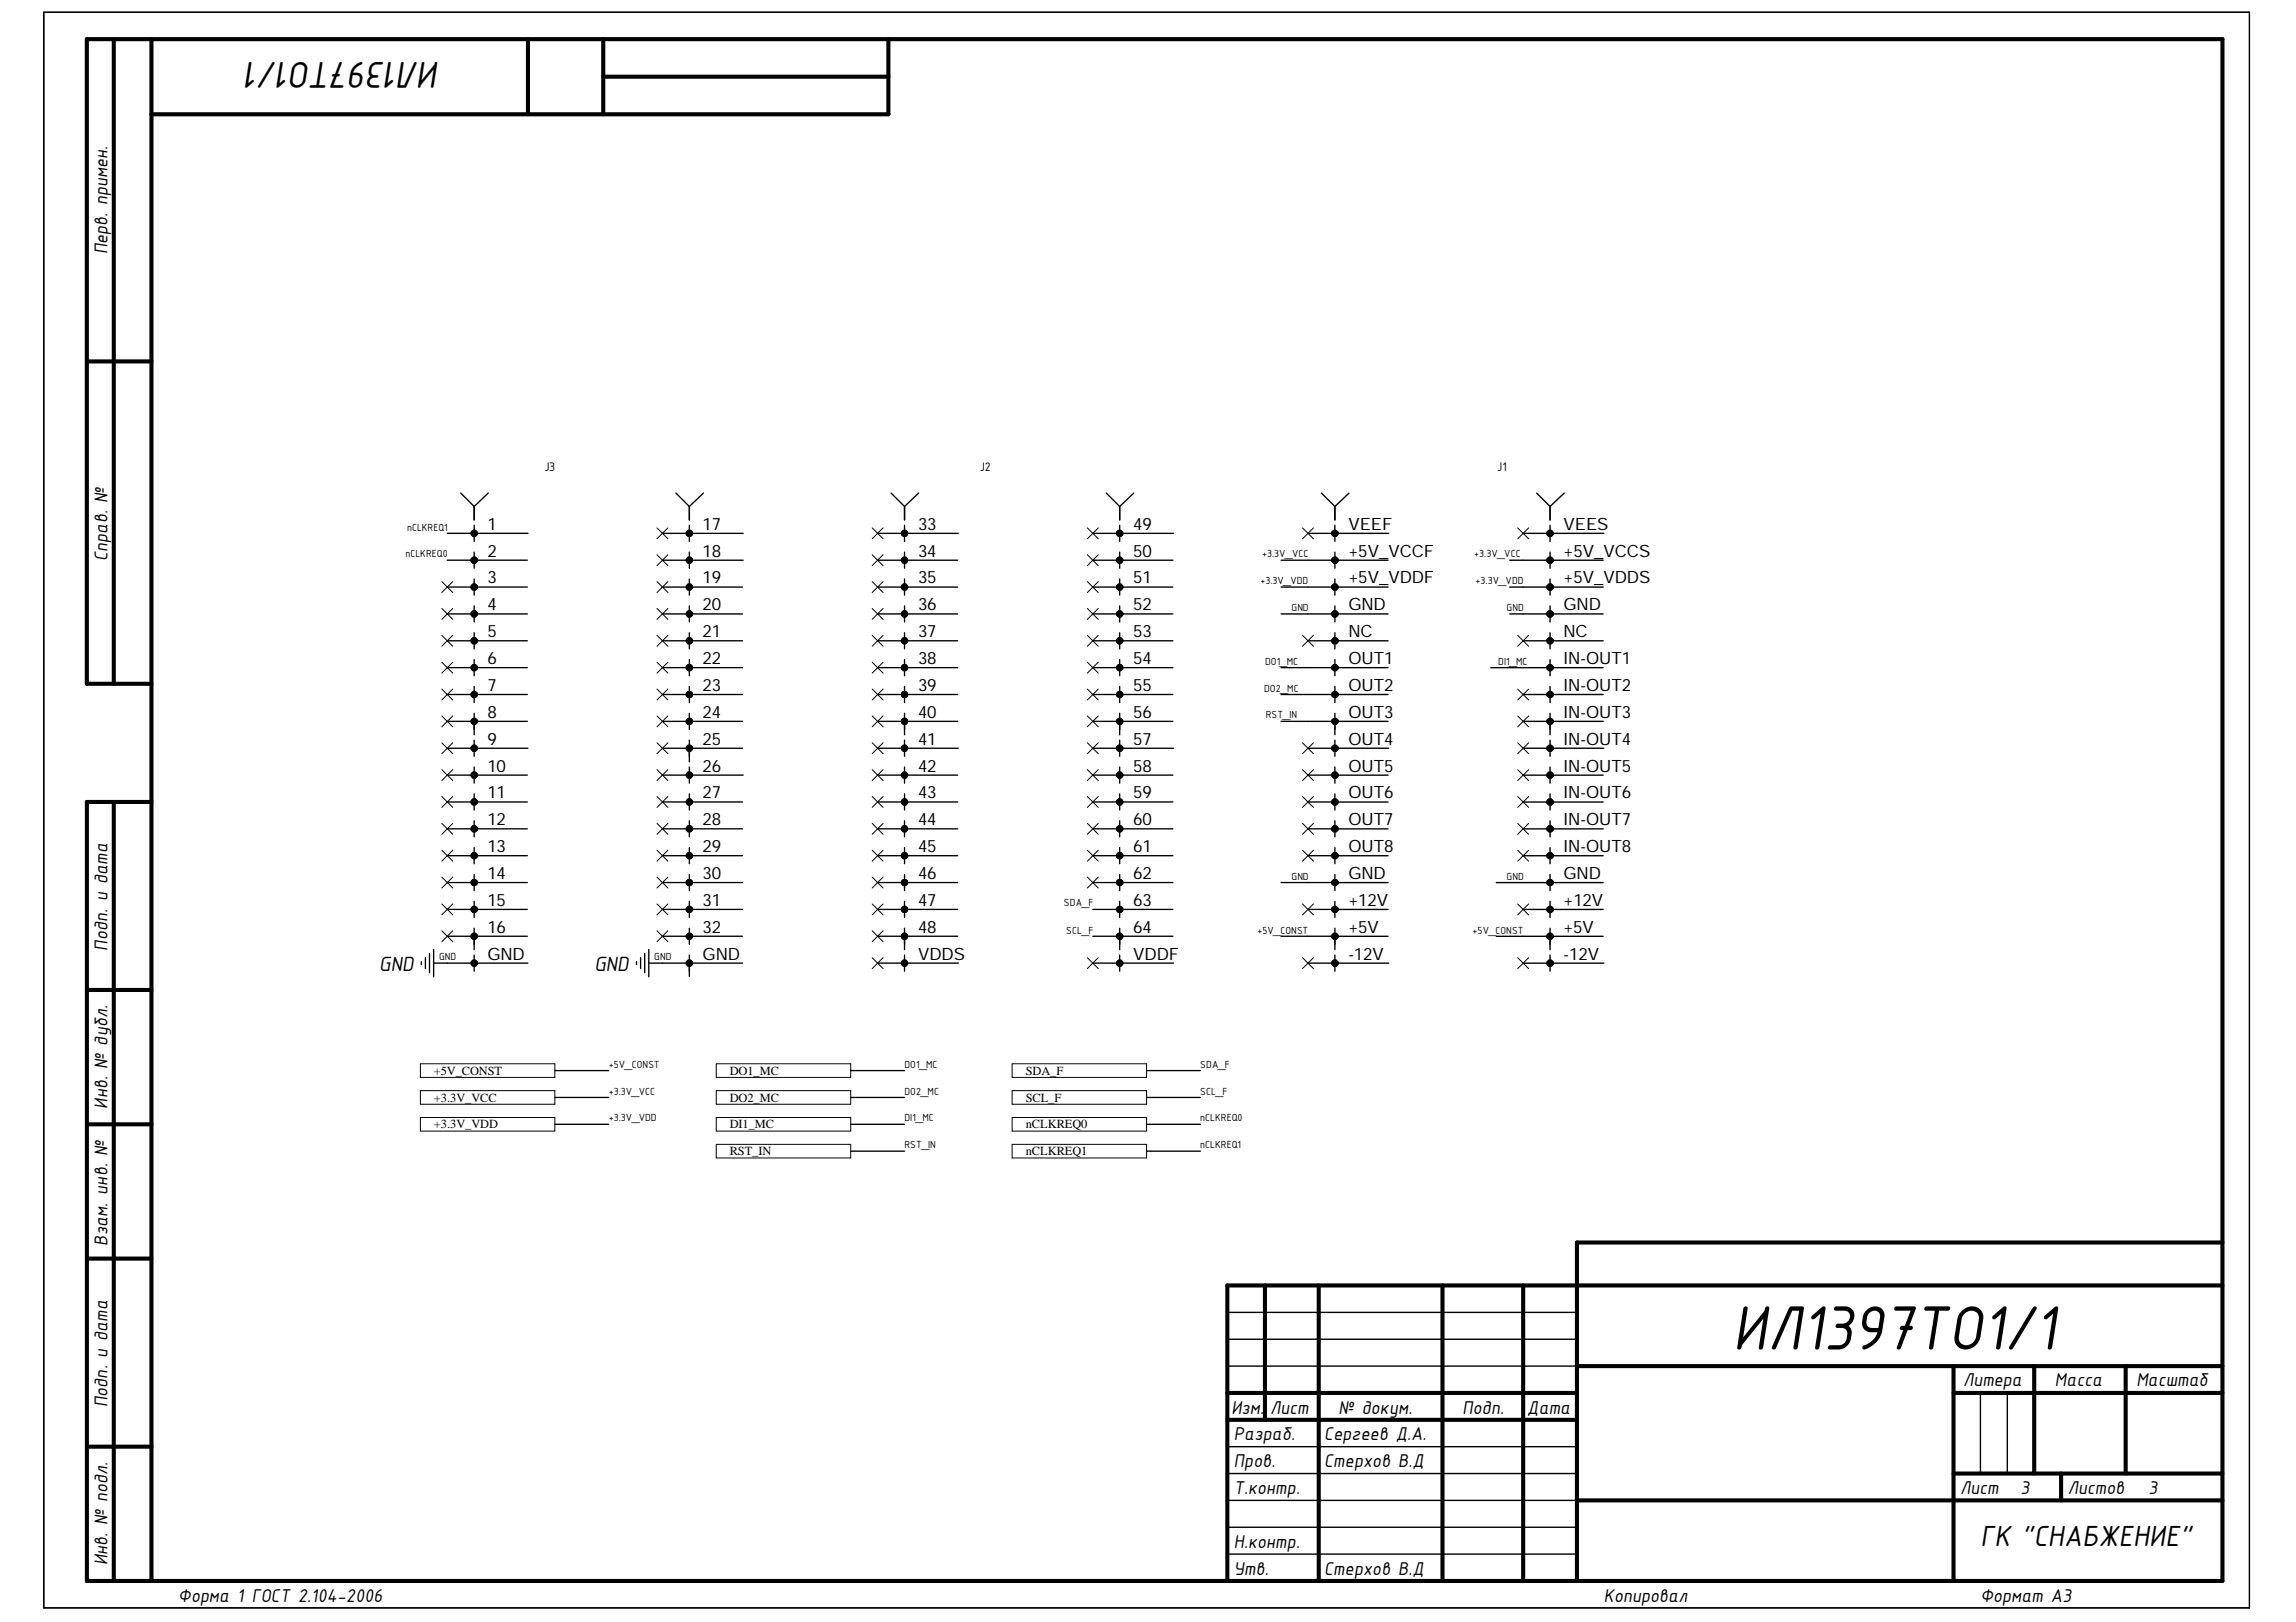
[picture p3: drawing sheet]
<svg xmlns="http://www.w3.org/2000/svg" width="297mm" height="210mm" viewBox="0 0 297 210" stroke-linecap="round" stroke-linejoin="round" font-family="sans-serif">
<defs><g id="words">
<text font-size="8.8" x="224.1" y="174.6">ИЛ1397ТО1/1</text>
<text font-size="5.3" x="56.9" y="8.1" transform="rotate(-180 56.9 8.1)">ИЛ1397ТО1/1</text>
<text font-size="4.1" x="256.2" y="200.1">ГК &quot;СНАБЖЕНИЕ&quot;</text>
<g font-size="2.9">
<text x="49.1" y="125.7">GND</text>
<text x="76.9" y="125.7">GND</text>
</g>
<g font-size="2.6">
<text x="13.9" y="32.9" transform="rotate(-90 13.9 32.9)">Перв. примен.</text>
<text x="13.9" y="72.6" transform="rotate(-90 13.9 72.6)">Справ. №</text>
<text x="13.9" y="123" transform="rotate(-90 13.9 123)">Подп. и дата</text>
<text x="13.9" y="143.5" transform="rotate(-90 13.9 143.5)">Инв. № дубл.</text>
<text x="13.9" y="161.2" transform="rotate(-90 13.9 161.2)">Взам. инв. №</text>
<text x="254" y="179.4">Литера</text>
<text x="265.9" y="179.4">Масса</text>
<text x="276.4" y="179.4">Масштаб</text>
<text x="13.9" y="182.1" transform="rotate(-90 13.9 182.1)">Подп. и дата</text>
<text x="159.3" y="182.9">Изм.</text>
<text x="164.3" y="182.9">Лист</text>
<text x="173.2" y="182.9">№ докум.</text>
<text x="189.2" y="182.9">Подп.</text>
<text x="197.6" y="182.9">Дата</text>
<text x="159.6" y="186.4">Разраб.</text>
<text x="159.6" y="189.9">Пров.</text>
<text x="171.3" y="186.4">Сергеев Д.А.</text>
<text x="171.3" y="189.9">Стерхов В.Д</text>
<text x="159.6" y="193.4">Т.контр.</text>
<text x="253.6" y="193.4">Лист</text>
<text x="261.4" y="193.4">3</text>
<text x="267.5" y="193.4">Листов</text>
<text x="278" y="193.4">3</text>
<text x="13.9" y="202.5" transform="rotate(-90 13.9 202.5)">Инв. № подл.</text>
<text x="159.6" y="200.3">Н.контр.</text>
<text x="159.6" y="203.8">Утв.</text>
<text x="171.3" y="203.8">Стерхов В.Д</text>
<text x="23.1" y="207.3">Форма 1 ГОСТ 2.104-2006</text>
<text x="207.5" y="207.3">Копировал</text>
<text x="256.2" y="207.3">Формат А3</text>
</g>
<g font-size="2.2">
<text x="63.1" y="68.6">1</text>
<text x="90.9" y="68.6">17</text>
<text x="118.8" y="68.6">33</text>
<text x="146.6" y="68.6">49</text>
<text x="174.4" y="68.6">VEEF</text>
<text x="202.3" y="68.6">VEES</text>
<text x="63.1" y="75.5">3</text>
<text x="63.1" y="72">2</text>
<text x="90.9" y="75.5">19</text>
<text x="90.9" y="72">18</text>
<text x="118.8" y="75.5">35</text>
<text x="118.8" y="72">34</text>
<text x="146.6" y="75.5">51</text>
<text x="146.6" y="72">50</text>
<text x="174.4" y="75.5">+5V_VDDF</text>
<text x="174.4" y="72">+5V_VCCF</text>
<text x="202.3" y="75.5">+5V_VDDS</text>
<text x="202.3" y="72">+5V_VCCS</text>
<text x="63.1" y="79">4</text>
<text x="63.1" y="82.5">5</text>
<text x="90.9" y="79">20</text>
<text x="90.9" y="82.5">21</text>
<text x="118.8" y="79">36</text>
<text x="118.8" y="82.5">37</text>
<text x="146.6" y="79">52</text>
<text x="146.6" y="82.5">53</text>
<text x="174.4" y="79">GND</text>
<text x="174.4" y="82.5">NC</text>
<text x="202.3" y="79">GND</text>
<text x="202.3" y="82.5">NC</text>
<text x="63.1" y="85.9">6</text>
<text x="63.1" y="89.4">7</text>
<text x="90.9" y="89.4">23</text>
<text x="90.9" y="85.9">22</text>
<text x="118.8" y="85.9">38</text>
<text x="118.8" y="89.4">39</text>
<text x="146.6" y="85.9">54</text>
<text x="146.6" y="89.4">55</text>
<text x="174.4" y="85.9">OUT1</text>
<text x="174.4" y="89.4">OUT2</text>
<text x="202.3" y="85.9">IN-OUT1</text>
<text x="202.3" y="89.4">IN-OUT2</text>
<text x="63.1" y="92.9">8</text>
<text x="90.9" y="92.9">24</text>
<text x="118.8" y="92.9">40</text>
<text x="146.6" y="92.9">56</text>
<text x="174.4" y="92.9">OUT3</text>
<text x="202.3" y="92.9">IN-OUT3</text>
<text x="63.1" y="99.8">10</text>
<text x="63.1" y="96.4">9</text>
<text x="90.9" y="96.4">25</text>
<text x="90.9" y="99.8">26</text>
<text x="118.8" y="99.8">42</text>
<text x="118.8" y="96.4">41</text>
<text x="146.6" y="99.8">58</text>
<text x="146.6" y="96.4">57</text>
<text x="174.4" y="99.8">OUT5</text>
<text x="174.4" y="96.4">OUT4</text>
<text x="202.3" y="99.8">IN-OUT5</text>
<text x="202.3" y="96.4">IN-OUT4</text>
<text x="63.1" y="103.3">11</text>
<text x="63.1" y="106.8">12</text>
<text x="90.9" y="106.8">28</text>
<text x="90.9" y="103.3">27</text>
<text x="118.8" y="103.3">43</text>
<text x="118.8" y="106.8">44</text>
<text x="146.6" y="103.3">59</text>
<text x="146.6" y="106.8">60</text>
<text x="174.4" y="103.3">OUT6</text>
<text x="174.4" y="106.8">OUT7</text>
<text x="202.3" y="103.3">IN-OUT6</text>
<text x="202.3" y="106.8">IN-OUT7</text>
<text x="63.1" y="113.8">14</text>
<text x="63.1" y="110.3">13</text>
<text x="90.9" y="110.3">29</text>
<text x="90.9" y="113.8">30</text>
<text x="118.8" y="113.8">46</text>
<text x="118.8" y="110.3">45</text>
<text x="146.6" y="113.8">62</text>
<text x="146.6" y="110.3">61</text>
<text x="174.4" y="113.8">GND</text>
<text x="174.4" y="110.3">OUT8</text>
<text x="202.3" y="113.8">GND</text>
<text x="202.3" y="110.3">IN-OUT8</text>
<text x="63.1" y="117.2">15</text>
<text x="90.9" y="117.2">31</text>
<text x="118.8" y="117.2">47</text>
<text x="146.6" y="117.2">63</text>
<text x="174.4" y="117.2">+12V</text>
<text x="202.3" y="117.2">+12V</text>
<text x="63.1" y="120.7">16</text>
<text x="63.1" y="124.2">GND</text>
<text x="90.9" y="124.2">GND</text>
<text x="90.9" y="120.7">32</text>
<text x="118.8" y="120.7">48</text>
<text x="118.8" y="124.2">VDDS</text>
<text x="146.6" y="120.7">64</text>
<text x="146.6" y="124.2">VDDF</text>
<text x="174.4" y="120.7">+5V</text>
<text x="174.4" y="124.2">-12V</text>
<text x="202.3" y="120.7">+5V</text>
<text x="202.3" y="124.2">-12V</text>
</g>
<g font-size="1.7">
<text x="70.4" y="60.9">J3</text>
<text x="126.8" y="60.9">J2</text>
<text x="193.7" y="60.9">J1</text>
</g>
<g font-size="1.6">
<text x="56.1" y="139.1">+5V_CONST</text>
<text x="56.1" y="142.6">+3.3V_VCC</text>
<text x="94.4" y="139.1">DO1_MC</text>
<text x="94.4" y="142.6">DO2_MC</text>
<text x="132.7" y="139.1">SDA_F</text>
<text x="132.7" y="142.6">SCL_F</text>
<text x="56.1" y="146">+3.3V_VDD</text>
<text x="94.4" y="146">DI1_MC</text>
<text x="94.4" y="149.5">RST_IN</text>
<text x="132.7" y="146">nCLKREQ0</text>
<text x="132.7" y="149.5">nCLKREQ1</text>
</g>
<g font-size="1.4">
<text x="52.7" y="68.7">nCLKREQ1</text>
<text x="52.5" y="72.1">nCLKREQ0</text>
<text x="163.1" y="75.6">+3.3V_VDD</text>
<text x="163.3" y="72.1">+3.3V_VCC</text>
<text x="190.7" y="72.1">+3.3V_VCC</text>
<text x="190.9" y="75.6">+3.3V_VDD</text>
<text x="167.1" y="79.1">GND</text>
<text x="194.9" y="79.1">GND</text>
<text x="163.5" y="89.5">DO2_MC</text>
<text x="163.7" y="86">DO1_MC</text>
<text x="193.8" y="86">DI1_MC</text>
<text x="163.7" y="93">RST_IN</text>
<text x="167.1" y="113.8">GND</text>
<text x="194.9" y="113.8">GND</text>
<text x="137.6" y="117.3">SDA_F</text>
<text x="56.8" y="124.3">GND</text>
<text x="84.6" y="124.3">GND</text>
<text x="137.9" y="120.8">SCL_F</text>
<text x="162.7" y="120.8">+5V_CONST</text>
<text x="190.5" y="120.8">+5V_CONST</text>
<text x="78.8" y="138.2">+5V_CONST</text>
<text x="78.8" y="141.6">+3.3V_VCC</text>
<text x="117" y="138.2">DO1_MC</text>
<text x="117" y="141.6">DO2_MC</text>
<text x="155.3" y="138.2">SDA_F</text>
<text x="155.3" y="141.6">SCL_F</text>
<text x="78.8" y="145.1">+3.3V_VDD</text>
<text x="117" y="145.1">DI1_MC</text>
<text x="117" y="148.6">RST_IN</text>
<text x="155.3" y="145.1">nCLKREQ0</text>
<text x="155.3" y="148.6">nCLKREQ1</text>
</g>
</g></defs>
<g fill="none" stroke="#000" stroke-width=".13">
<path d="M5.7 1.6h285.3v206.5h-285.3zM85 75.3l1.4 1.4M85 78.7l1.4 1.5M85 68.3l1.4 1.4M85 71.8l1.4 1.4M86.4 75.3l-1.4 1.4M86.4 78.7l-1.4 1.5M86.4 68.3l-1.4 1.4M86.4 71.8l-1.4 1.4M112.8 68.3l1.4 1.4M112.8 71.8l1.4 1.4M112.8 75.3l1.4 1.4"/>
<path d="M112.8 78.7l1.4 1.5M114.2 68.3l-1.4 1.4M114.2 71.8l-1.4 1.4M114.2 75.3l-1.4 1.4M114.2 78.7l-1.4 1.5M140.7 68.3l1.4 1.4M140.7 71.8l1.4 1.4M140.7 75.3l1.4 1.4M140.7 78.7l1.4 1.5M142.1 68.3l-1.4 1.4M142.1 71.8l-1.4 1.4M142.1 75.3l-1.4 1.4"/>
<path d="M142.1 78.7l-1.4 1.5M168.5 68.3l1.4 1.4M169.9 68.3l-1.4 1.4M196.3 68.3l1.5 1.4M197.8 68.3l-1.5 1.4M57.2 82.2l1.4 1.4M57.2 85.7l1.4 1.4M57.2 89.2l1.4 1.4M57.2 92.6l1.4 1.5M57.2 96.1l1.4 1.4M57.2 99.6l1.4 1.4M58.6 82.2l-1.4 1.4"/>
<path d="M58.6 85.7l-1.4 1.4M58.6 89.2l-1.4 1.4M58.6 92.6l-1.4 1.5M58.6 96.1l-1.4 1.4M58.6 99.6l-1.4 1.4M85 82.2l1.4 1.4M85 85.7l1.4 1.4M85 89.2l1.4 1.4M85 92.6l1.4 1.5M85 96.1l1.4 1.4M85 99.6l1.4 1.4M86.4 82.2l-1.4 1.4"/>
<path d="M86.4 85.7l-1.4 1.4M86.4 96.1l-1.4 1.4M86.4 99.6l-1.4 1.4M86.4 89.2l-1.4 1.4M86.4 92.6l-1.4 1.5M112.8 82.2l1.4 1.4M112.8 85.7l1.4 1.4M112.8 89.2l1.4 1.4M112.8 92.6l1.4 1.5M112.8 96.1l1.4 1.4M112.8 99.6l1.4 1.4M114.2 82.2l-1.4 1.4"/>
<path d="M114.2 85.7l-1.4 1.4M114.2 89.2l-1.4 1.4M114.2 92.6l-1.4 1.5M114.2 96.1l-1.4 1.4M114.2 99.6l-1.4 1.4M140.7 89.2l1.4 1.4M140.7 92.6l1.4 1.5M140.7 96.1l1.4 1.4M140.7 99.6l1.4 1.4M140.7 82.2l1.4 1.4M140.7 85.7l1.4 1.4M142.1 89.2l-1.4 1.4"/>
<path d="M142.1 92.6l-1.4 1.5M142.1 96.1l-1.4 1.4M142.1 99.6l-1.4 1.4M142.1 82.2l-1.4 1.4M142.1 85.7l-1.4 1.4M168.5 82.2l1.4 1.4M168.5 99.6l1.4 1.4M168.5 96.1l1.4 1.4M169.9 82.2l-1.4 1.4M169.9 99.6l-1.4 1.4M169.9 96.1l-1.4 1.4M196.3 82.2l1.5 1.4"/>
<path d="M196.3 89.2l1.5 1.4M196.3 92.7l1.5 1.4M196.3 96.1l1.5 1.4M196.3 99.6l1.5 1.4M197.8 82.2l-1.5 1.4M197.8 89.2l-1.5 1.4M197.8 92.7l-1.5 1.4M197.8 96.1l-1.5 1.4M197.8 99.6l-1.5 1.4M57.2 103.1l1.4 1.4M57.2 106.6l1.4 1.4M57.2 110l1.4 1.4"/>
<path d="M57.2 113.5l1.4 1.4M57.2 117l1.4 1.4M58.6 103.1l-1.4 1.4M58.6 106.6l-1.4 1.4M58.6 110l-1.4 1.4M58.6 113.5l-1.4 1.4M58.6 117l-1.4 1.4M85 117l1.4 1.4M85 103.1l1.4 1.4M85 106.6l1.4 1.4M85 110l1.4 1.4M85 113.5l1.4 1.4"/>
<path d="M86.4 117l-1.4 1.4M86.4 103.1l-1.4 1.4M86.4 106.6l-1.4 1.4M86.4 110l-1.4 1.4M86.4 113.5l-1.4 1.4M112.8 117l1.4 1.4M112.8 106.6l1.4 1.4M112.8 110l1.4 1.4M112.8 113.5l1.4 1.4M112.8 103.1l1.4 1.4M114.2 117l-1.4 1.4M114.2 106.6l-1.4 1.4"/>
<path d="M114.2 110l-1.4 1.4M114.2 113.5l-1.4 1.4M114.2 103.1l-1.4 1.4M140.7 110l1.4 1.4M140.7 103.1l1.4 1.4M140.7 106.6l1.4 1.4M140.7 113.5l1.4 1.4M142.1 110l-1.4 1.4M142.1 103.1l-1.4 1.4M142.1 106.6l-1.4 1.4M142.1 113.5l-1.4 1.4M168.5 103.1l1.4 1.4"/>
<path d="M168.5 106.6l1.4 1.4M168.5 110l1.4 1.4M168.5 117l1.4 1.4M169.9 103.1l-1.4 1.4M169.9 106.6l-1.4 1.4M169.9 110l-1.4 1.4M169.9 117l-1.4 1.4M196.3 103.1l1.5 1.4M196.3 106.6l1.5 1.4M196.3 110l1.5 1.4M196.3 117l1.5 1.4M197.8 103.1l-1.5 1.4"/>
<path d="M197.8 106.6l-1.5 1.4M197.8 110l-1.5 1.4M197.8 117l-1.5 1.4M57.2 120.5l1.4 1.4M58.6 120.5l-1.4 1.4M85 120.5l1.4 1.4M86.4 120.5l-1.4 1.4M112.8 120.5l1.4 1.4M112.8 123.9l1.4 1.4M114.2 120.5l-1.4 1.4M114.2 123.9l-1.4 1.4M140.7 123.9l1.4 1.4"/>
<path d="M142.1 123.9l-1.4 1.4M168.5 123.9l1.4 1.4M169.9 123.9l-1.4 1.4M196.3 123.9l1.5 1.5M197.8 123.9l-1.5 1.5"/>
</g>
<g fill="none" stroke="#000" stroke-width=".53">
<path d="M11.2 5.1v83.4h8.4M11.2 5.1h276.3v199.5h-276.3v-100.8M14.7 5.1v83.4M19.6 5.1v199.5M68.3 5.1v9.7M78 5.1v9.7M78 9.9h36.9M114.9 5.1v9.7h-95.3M11.2 46.8h8.4M11.2 103.8h8.4M14.7 103.8v100.8M11.2 128.1h8.4"/>
<path d="M11.2 145.5h8.4M11.2 162.9h8.4M163.6 166.4v17.3M170.6 166.4v38.2M186.6 166.4v38.2M197.1 166.4v38.2M204 176.8h83.5M252.7 176.8v27.8M263.2 176.8v13.9M275 176.8v13.9M287.5 166.4h-128.7v38.2M287.5 160.8h-83.5v43.8"/>
<path d="M11.2 187.2h8.4M158.8 180.3h45.2M158.8 183.7h45.2M204 194.2h83.5M252.7 190.7h34.8M252.7 180.3h34.8M266.6 190.7v3.5"/>
<circle cx="61.3" cy="79.4" r=".21"/>
<circle cx="61.3" cy="72.5" r=".21"/>
<circle cx="61.3" cy="69" r=".21"/>
<circle cx="61.3" cy="76" r=".21"/>
<circle cx="89.2" cy="69" r=".21"/>
<circle cx="89.2" cy="76" r=".21"/>
<circle cx="89.2" cy="72.5" r=".21"/>
<circle cx="89.2" cy="79.5" r=".21"/>
<circle cx="117" cy="79.5" r=".21"/>
<circle cx="117" cy="76" r=".21"/>
<circle cx="117" cy="69" r=".21"/>
<circle cx="117" cy="72.5" r=".21"/>
<circle cx="144.9" cy="79.5" r=".21"/>
<circle cx="144.9" cy="76" r=".21"/>
<circle cx="144.9" cy="69" r=".21"/>
<circle cx="144.9" cy="72.5" r=".21"/>
<circle cx="172.7" cy="79.5" r=".21"/>
<circle cx="172.7" cy="72.5" r=".21"/>
<circle cx="172.7" cy="76" r=".21"/>
<circle cx="172.7" cy="69" r=".21"/>
<circle cx="200.5" cy="79.5" r=".21"/>
<circle cx="200.5" cy="72.5" r=".21"/>
<circle cx="200.5" cy="76" r=".21"/>
<circle cx="200.5" cy="69" r=".21"/>
<circle cx="61.3" cy="82.9" r=".21"/>
<circle cx="61.3" cy="93.4" r=".21"/>
<circle cx="61.3" cy="89.9" r=".21"/>
<circle cx="61.3" cy="86.4" r=".21"/>
<circle cx="61.3" cy="96.8" r=".21"/>
<circle cx="89.2" cy="82.9" r=".21"/>
<circle cx="89.2" cy="93.4" r=".21"/>
<circle cx="89.2" cy="89.9" r=".21"/>
<circle cx="89.2" cy="86.4" r=".21"/>
<circle cx="89.2" cy="96.8" r=".21"/>
<circle cx="117" cy="93.4" r=".21"/>
<circle cx="117" cy="82.9" r=".21"/>
<circle cx="117" cy="89.9" r=".21"/>
<circle cx="117" cy="86.4" r=".21"/>
<circle cx="117" cy="96.8" r=".21"/>
<circle cx="144.9" cy="93.4" r=".21"/>
<circle cx="144.9" cy="82.9" r=".21"/>
<circle cx="144.9" cy="89.9" r=".21"/>
<circle cx="144.9" cy="86.4" r=".21"/>
<circle cx="144.9" cy="96.8" r=".21"/>
<circle cx="172.7" cy="93.4" r=".21"/>
<circle cx="172.7" cy="82.9" r=".21"/>
<circle cx="172.7" cy="86.4" r=".21"/>
<circle cx="172.7" cy="89.9" r=".21"/>
<circle cx="172.7" cy="96.8" r=".21"/>
<circle cx="200.5" cy="82.9" r=".21"/>
<circle cx="200.5" cy="93.4" r=".21"/>
<circle cx="200.5" cy="86.4" r=".21"/>
<circle cx="200.5" cy="89.9" r=".21"/>
<circle cx="200.5" cy="96.8" r=".21"/>
<circle cx="61.3" cy="114.2" r=".21"/>
<circle cx="61.3" cy="110.7" r=".21"/>
<circle cx="61.3" cy="107.3" r=".21"/>
<circle cx="61.3" cy="103.8" r=".21"/>
<circle cx="61.3" cy="117.7" r=".21"/>
<circle cx="61.3" cy="100.3" r=".21"/>
<circle cx="89.2" cy="114.2" r=".21"/>
<circle cx="89.2" cy="110.7" r=".21"/>
<circle cx="89.2" cy="107.3" r=".21"/>
<circle cx="89.2" cy="103.8" r=".21"/>
<circle cx="89.2" cy="117.7" r=".21"/>
<circle cx="89.2" cy="100.3" r=".21"/>
<circle cx="117" cy="114.2" r=".21"/>
<circle cx="117" cy="117.7" r=".21"/>
<circle cx="117" cy="100.3" r=".21"/>
<circle cx="117" cy="107.3" r=".21"/>
<circle cx="117" cy="110.7" r=".21"/>
<circle cx="117" cy="103.8" r=".21"/>
<circle cx="144.9" cy="114.2" r=".21"/>
<circle cx="144.9" cy="117.7" r=".21"/>
<circle cx="144.9" cy="100.3" r=".21"/>
<circle cx="144.9" cy="107.3" r=".21"/>
<circle cx="144.9" cy="110.7" r=".21"/>
<circle cx="144.9" cy="103.8" r=".21"/>
<circle cx="172.7" cy="103.8" r=".21"/>
<circle cx="172.7" cy="100.3" r=".21"/>
<circle cx="172.7" cy="114.2" r=".21"/>
<circle cx="172.7" cy="107.3" r=".21"/>
<circle cx="172.7" cy="110.7" r=".21"/>
<circle cx="172.7" cy="117.7" r=".21"/>
<circle cx="200.5" cy="103.8" r=".21"/>
<circle cx="200.5" cy="100.3" r=".21"/>
<circle cx="200.5" cy="114.2" r=".21"/>
<circle cx="200.5" cy="107.3" r=".21"/>
<circle cx="200.5" cy="110.7" r=".21"/>
<circle cx="200.5" cy="117.7" r=".21"/>
<circle cx="61.3" cy="124.6" r=".21"/>
<circle cx="61.3" cy="121.2" r=".21"/>
<circle cx="89.2" cy="124.6" r=".21"/>
<circle cx="89.2" cy="121.2" r=".21"/>
<circle cx="117" cy="124.6" r=".21"/>
<circle cx="117" cy="121.2" r=".21"/>
<circle cx="144.9" cy="124.6" r=".21"/>
<circle cx="144.9" cy="121.2" r=".21"/>
<circle cx="172.7" cy="124.6" r=".21"/>
<circle cx="172.7" cy="121.2" r=".21"/>
<circle cx="200.5" cy="124.6" r=".21"/>
<circle cx="200.5" cy="121.2" r=".21"/>
</g>
<g fill="none" stroke="#000" stroke-width=".18">
<path d="M5.7 1.6h285.3v206.5h-285.3zM57.9 79.4h10.3M57.9 76h10.3M57.9 69h10.4M57.9 72.5h10.3M59.6 63.8l1.7 1.7M61.3 65.5v1.8M61.3 68v2.1M61.3 71.5v2M61.3 74.9v2.1M61.3 78.4v2.1M63.2 63.8l-1.9 1.7"/>
<path d="M172.6 79.4h7M172.6 76h7M172.6 72.5h7M172.7 69h7M174.5 63.8l-1.8 1.7M195.3 79.4h12.1M195.3 76h12.1M195.3 72.5h12.1M197.1 69h10.4M198.8 63.8l1.7 1.7M200.5 65.5v1.8M200.5 68v2.1"/>
<path d="M200.5 71.5v2M200.5 74.9v2.1M200.5 78.4v2.1M202.4 63.8l-1.9 1.7M57.9 82.9h10.3M61.3 81.9v2.1M172.6 82.9h7M172.6 86.4h7M172.6 93.4h7M172.6 89.9h7M172.7 96.8h7M192.9 86.4h14.5"/>
<path d="M197.1 82.9h10.3M197.1 93.4h10.3M197.1 89.9h10.3M197.1 96.8h10.4M200.5 81.9v2.1M200.5 85.4v2M200.5 88.8v2.1M200.5 92.3v2.8M200.5 95.8v2.1M200.5 99.3v2M172.6 107.3h7M172.6 103.8h7"/>
<path d="M172.6 100.3h7M172.6 114.2h7M172.6 110.7h7M172.6 117.7h7M193.6 114.2h13.8M197.1 107.3h10.3M197.1 103.8h10.3M197.1 100.3h10.3M197.1 110.7h10.3M197.1 117.7h10.3M200.5 102.7v2.1M200.5 106.2v2.1"/>
<path d="M200.5 109.7v2.1M200.5 113.2v2.1M200.5 116.6v2.1M172.6 121.2h7M172.7 124.6h7M193.6 121.2h13.8M197.1 124.6h10.4M200.5 120.1v2.8M200.5 123.6v2.1M158.8 176.8h45.2M158.8 173.3h45.2M158.8 169.8h45.2"/>
<path d="M158.8 187.2h45.2M158.8 194.2h45.2M158.8 190.7h45.2M158.8 197.6h45.2M256.2 180.3v10.4M259.7 180.3v10.4M158.8 201.1h45.2"/>
</g>
<g fill="none" stroke="#000" stroke-width=".17">
<path d="M85.7 79.4h10.4M85.7 72.5h10.4M85.7 76h10.4M85.7 69h3.5M87.4 63.8l1.8 1.7M89.2 65.5v1.8M89.2 68v2.1M89.2 71.5v2M89.2 74.9v2.1M89.2 78.4v2.1M89.5 69h6.6M91 63.8l-1.8 1.7"/>
<path d="M113.5 79.4h10.4M113.5 72.5h10.4M113.5 76h10.4M113.5 69h10.5M115.3 63.8l1.7 1.7M117 65.5v1.8M117 68v2.1M117 71.5v2M117 74.9v2.1M117 78.4v2.1M118.8 63.8l-1.8 1.7M141.4 79.4h10.3"/>
<path d="M141.4 72.5h10.3M141.4 76h10.3M141.4 69h10.4M143.1 63.8l1.8 1.7M144.9 65.5v1.8M144.9 68v2.1M144.9 71.5v2M144.9 74.9v2.1M144.9 78.4v2.1M146.7 63.8l-1.8 1.7M165.7 79.4h7M165.7 72.5h7"/>
<path d="M165.7 76h7M169.2 69h3.5M171 63.8l1.7 1.7v1.8M172.7 68v2.1M172.7 71.5v2M172.7 74.9v2.1M172.7 78.4v2.1M57.9 86.4h10.3M57.9 93.4h10.3M57.9 89.9h10.3M57.9 96.8h10.4M61.3 85.4v2"/>
<path d="M61.3 88.8v2.1M61.3 92.3v2.8M61.3 95.8v2.1M61.3 99.3v2M85.7 86.4h10.4M85.7 93.4h10.4M85.7 89.9h10.4M85.7 96.8h10.4M85.7 82.9h10.4M89.2 81.9v2.1M89.2 85.4v2M89.2 88.8v2.1"/>
<path d="M89.2 92.3v2.1M89.2 95.8v2.8M89.2 99.3v2M113.5 86.4h10.4M113.5 93.4h10.4M113.5 89.9h10.4M113.5 96.8h10.5M113.5 82.9h10.4M117 81.9v2.1M117 85.4v2M117 88.8v2.1M117 92.3v2.8"/>
<path d="M117 95.8v2.1M117 99.3v2M141.4 86.4h10.3M141.4 93.4h10.3M141.4 89.9h10.3M141.4 96.8h10.4M141.4 82.9h10.3M144.9 81.9v2.1M144.9 85.4v2M144.9 88.8v2.1M144.9 92.3v2.8M144.9 95.8v2.1"/>
<path d="M144.9 99.3v2M165.7 86.4h7M165.7 93.4h7M165.7 89.9h7M169.2 96.8h3.5M169.2 82.9h3.5M172.7 81.9v2.1M172.7 85.4v2M172.7 88.8v2.1M172.7 92.3v2.8M172.7 95.8v2.1M172.7 99.3v2"/>
<path d="M57.9 107.3h10.3M57.9 103.8h10.3M57.9 100.3h10.3M57.9 114.2h10.3M57.9 110.7h10.3M57.9 117.7h10.3M61.3 102.7v2.1M61.3 106.2v2.1M61.3 109.7v2.1M61.3 113.2v2.1M61.3 116.6v2.1M85.7 107.3h10.4"/>
<path d="M85.7 103.8h10.4M85.7 100.3h10.4M85.7 114.2h10.4M85.7 110.7h10.4M85.7 117.7h10.4M89.2 102.7v2.1M89.2 106.2v2.1M89.2 109.7v2.1M89.2 113.2v2.1M89.2 116.6v2.1M113.5 107.3h10.4M113.5 103.8h10.4"/>
<path d="M113.5 100.3h10.4M113.5 114.2h10.4M113.5 110.7h10.4M113.5 117.7h10.4M117 102.7v2.1M117 106.2v2.1M117 109.7v2.1M117 113.2v2.1M117 116.6v2.1M141.4 107.3h10.3M141.4 103.8h10.3M141.4 100.3h10.3"/>
<path d="M141.4 114.2h10.3M141.4 110.7h10.3M141.4 117.7h10.3M144.9 102.7v2.1M144.9 106.2v2.1M144.9 109.7v2.1M144.9 113.2v2.1M144.9 116.6v2.1M165.7 114.2h7M169.2 107.3h3.5M169.2 103.8h3.5M169.2 100.3h3.5"/>
<path d="M169.2 110.7h3.5M169.2 117.7h3.5M172.7 102.7v2.1M172.7 106.2v2.1M172.7 109.7v2.1M172.7 113.2v2.1M172.7 116.6v2.1M54.5 124.5v.3M55 123.9v1.4M55.6 123.4v2.5M56.1 124.6h12.2M56.1 122.9v3.5"/>
<path d="M57.9 121.2h10.3M61.3 120.1v2.8M61.3 123.6v2.1M82.3 124.5v.3M82.9 123.9v1.4M83.4 123.4v2.5M83.9 124.6h12.2M83.9 122.9v3.5M85.7 121.2h10.4M89.2 120.1v2.1M89.2 123.6v2.8M113.5 121.2h10.4"/>
<path d="M113.5 124.6h10.5M117 120.1v2.8M117 123.6v2.1M141.4 121.2h10.3M141.4 124.6h10.4M144.9 120.1v2.8M144.9 123.6v2.1M165.7 121.2h7M169.2 124.6h3.5M172.7 120.1v2.8M172.7 123.6v2.1"/>
</g>
<path d="M54.4 137.7h17.4v1.7h-17.4z" fill-rule="evenodd" fill="#fff"/>
<path d="M54.4 137.7h17.4v1.7h-17.4z" fill="none" stroke="#000" stroke-width=".13"/>
<path d="M54.4 141.1h17.4v1.8h-17.4z" fill-rule="evenodd" fill="#fff"/>
<path d="M54.4 141.1h17.4v1.8h-17.4z" fill="none" stroke="#000" stroke-width=".13"/>
<path d="M54.4 144.6h17.4v1.8h-17.4z" fill-rule="evenodd" fill="#fff"/>
<path d="M54.4 144.6h17.4v1.8h-17.4z" fill="none" stroke="#000" stroke-width=".13"/>
<path d="M92.7 137.7h17.4v1.7h-17.4z" fill-rule="evenodd" fill="#fff"/>
<path d="M92.7 137.7h17.4v1.7h-17.4z" fill="none" stroke="#000" stroke-width=".13"/>
<path d="M92.7 141.1h17.4v1.8h-17.4z" fill-rule="evenodd" fill="#fff"/>
<path d="M92.7 141.1h17.4v1.8h-17.4z" fill="none" stroke="#000" stroke-width=".13"/>
<path d="M92.7 144.6h17.4v1.8h-17.4z" fill-rule="evenodd" fill="#fff"/>
<path d="M92.7 144.6h17.4v1.8h-17.4z" fill="none" stroke="#000" stroke-width=".13"/>
<path d="M92.7 148.1h17.4v1.8h-17.4z" fill-rule="evenodd" fill="#fff"/>
<path d="M92.7 148.1h17.4v1.8h-17.4z" fill="none" stroke="#000" stroke-width=".13"/>
<path d="M130.9 137.7h17.4v1.7h-17.4z" fill-rule="evenodd" fill="#fff"/>
<path d="M130.9 137.7h17.4v1.7h-17.4z" fill="none" stroke="#000" stroke-width=".13"/>
<path d="M130.9 141.1h17.4v1.8h-17.4z" fill-rule="evenodd" fill="#fff"/>
<path d="M130.9 141.1h17.4v1.8h-17.4z" fill="none" stroke="#000" stroke-width=".13"/>
<path d="M130.9 144.6h17.4v1.8h-17.4z" fill-rule="evenodd" fill="#fff"/>
<path d="M130.9 144.6h17.4v1.8h-17.4z" fill="none" stroke="#000" stroke-width=".13"/>
<path d="M130.9 148.1h17.4v1.8h-17.4z" fill-rule="evenodd" fill="#fff"/>
<path d="M57.2 75.3l1.4 1.4M57.2 78.7l1.4 1.5M58.6 75.3l-1.4 1.4M58.6 78.7l-1.4 1.5M130.9 148.1h17.4v1.8h-17.4z" fill="none" stroke="#000" stroke-width=".13"/>
<path d="M71.8 138.5h6.9M110.1 138.5h6.9M148.3 138.5h7M71.8 142h6.9M71.8 145.5h6.9M110.1 142h6.9M110.1 145.5h6.9M110.1 149h6.9M148.3 142h7M148.3 145.5h7M148.3 149h7" fill="none" stroke="#000" stroke-width=".17"/>
<use href="#words"/>
</svg>
